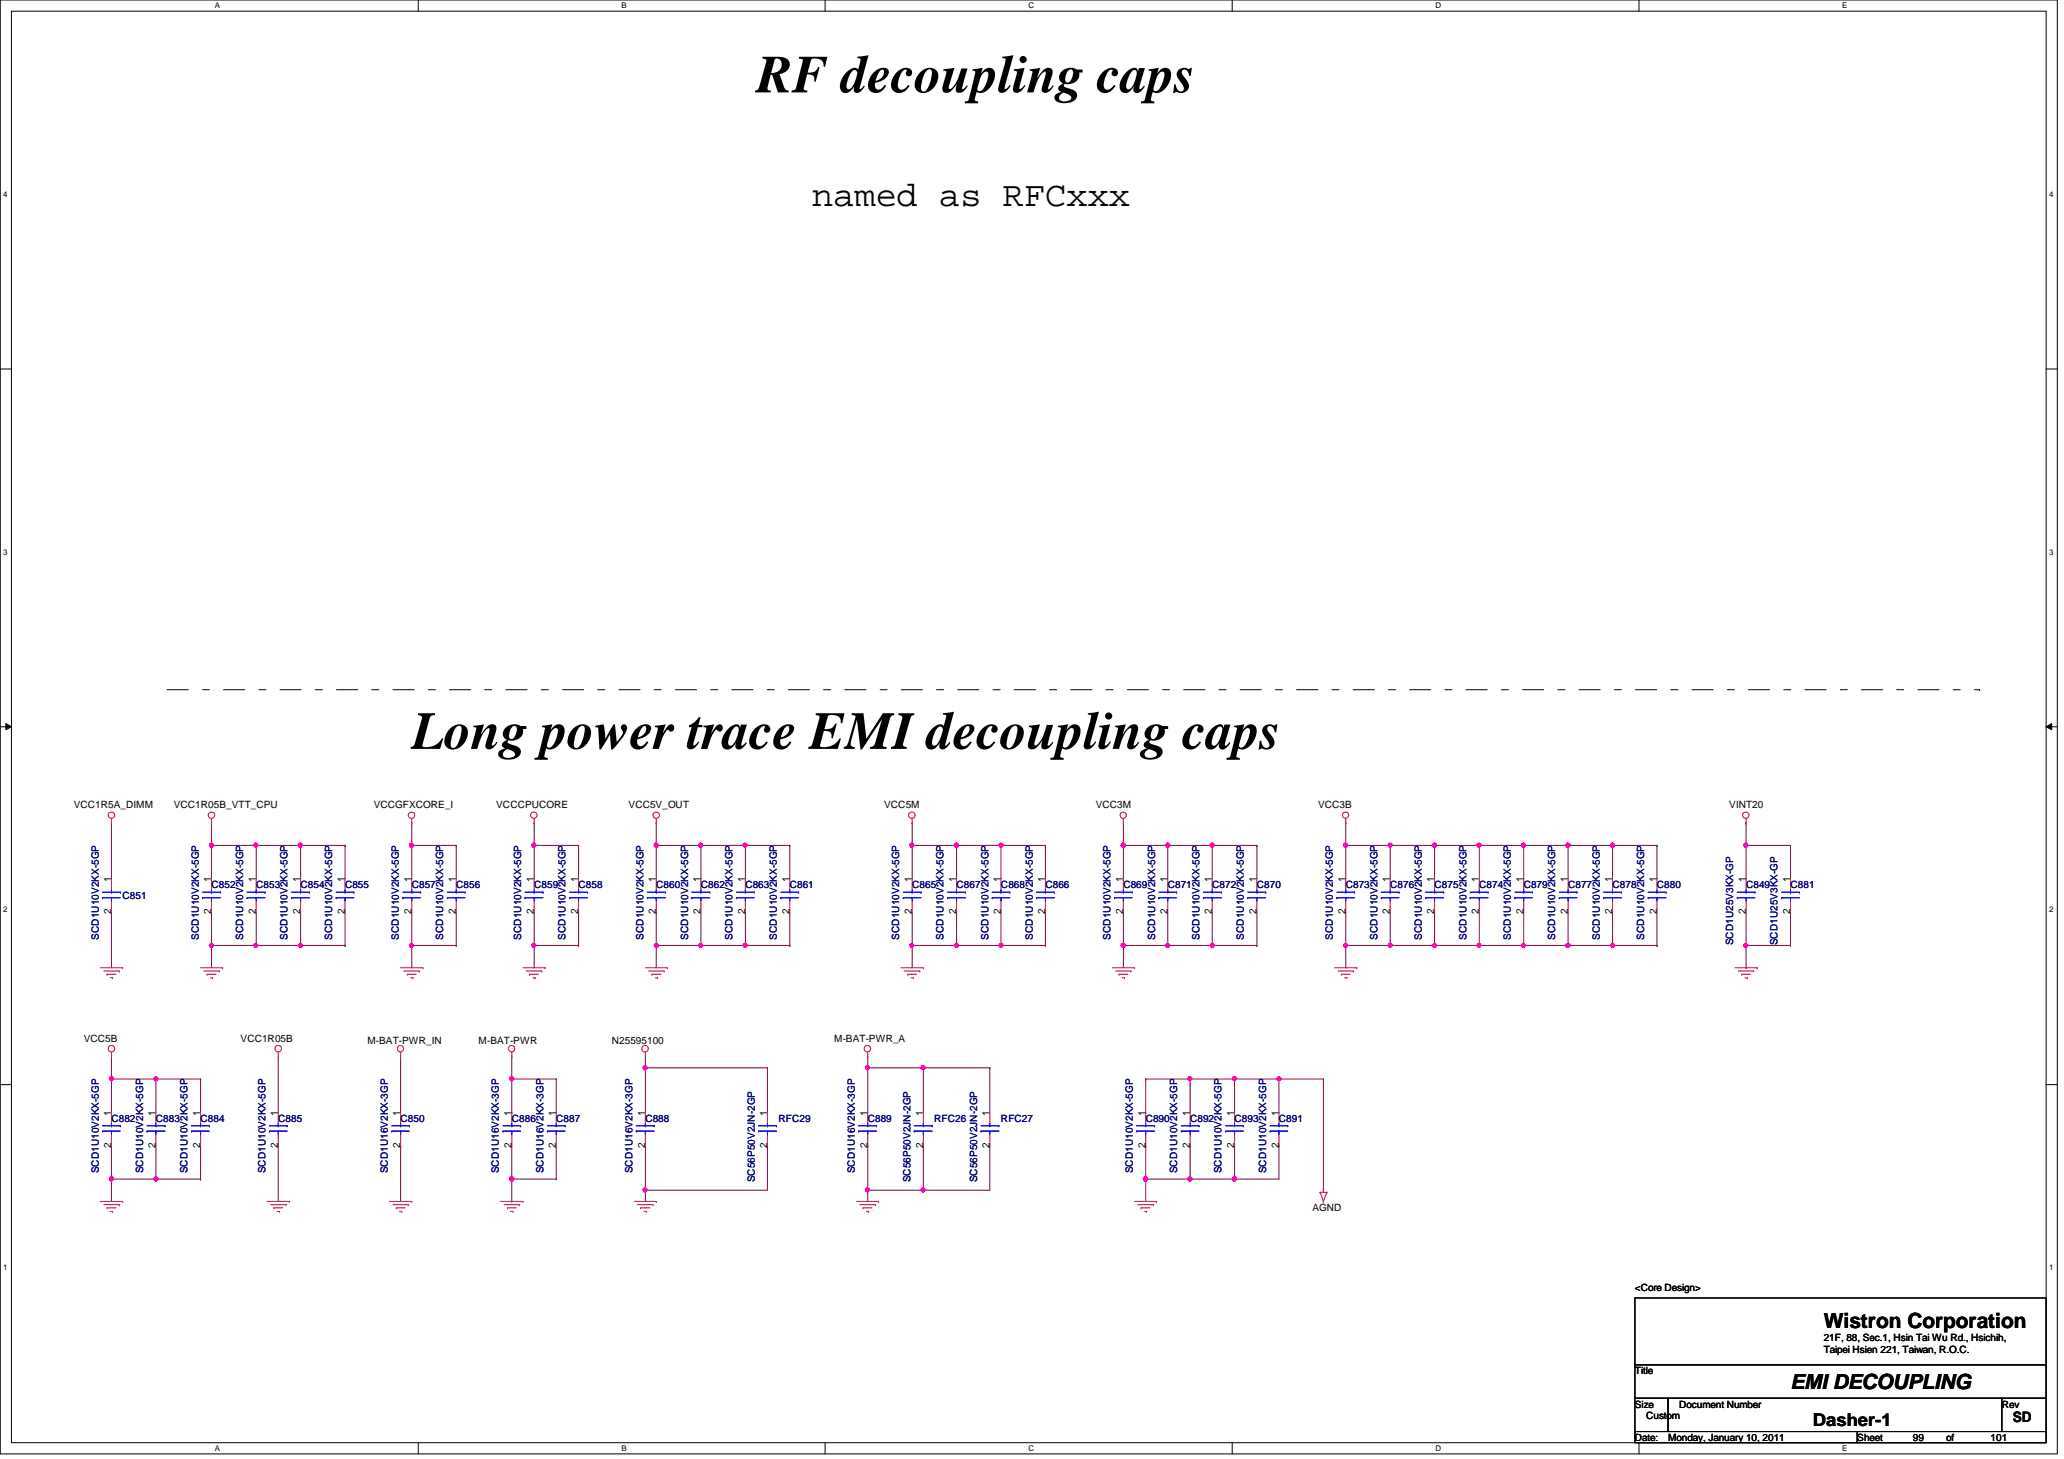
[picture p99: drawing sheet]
<svg xmlns="http://www.w3.org/2000/svg" width="297mm" height="210mm" viewBox="0 0 297 210" stroke-linecap="round" stroke-linejoin="round" font-family="sans-serif">
<defs><g id="words">
<g font-size="7.7">
<text x="108.9" y="13.3">RF decoupling caps</text>
<text x="59.3" y="107.7">Long power trace EMI decoupling caps</text>
</g>
<text font-size="5.1" x="116.9" y="29.7">named as RFCxxx</text>
<g font-size="3">
<text x="262.5" y="191.1">Wistron Corporation</text>
<text x="257.7" y="199.9">EMI DECOUPLING</text>
</g>
<text font-size="2.5" x="260.9" y="205.1">Dasher-1</text>
<text font-size="2.1" x="289.7" y="204.6">SD</text>
<g font-size="1.4">
<text x="10.6" y="116.2">VCC1R5A_DIMM</text>
<text x="25" y="116.2">VCC1R05B_VTT_CPU</text>
<text x="53.8" y="116.2">VCCGFXCORE_I</text>
<text x="71.4" y="116.2">VCCCPUCORE</text>
<text x="90.5" y="116.2">VCC5V_OUT</text>
<text x="127.3" y="116.2">VCC5M</text>
<text x="157.7" y="116.2">VCC3M</text>
<text x="189.7" y="116.2">VCC3B</text>
<text x="248.9" y="116.2">VINT20</text>
<text x="16" y="131.5" transform="rotate(-90 16 131.5)">2</text>
<text x="16" y="126.9" transform="rotate(-90 16 126.9)">1</text>
<text x="30.4" y="131.5" transform="rotate(-90 30.4 131.5)">2</text>
<text x="30.4" y="126.9" transform="rotate(-90 30.4 126.9)">1</text>
<text x="36.8" y="131.5" transform="rotate(-90 36.8 131.5)">2</text>
<text x="36.8" y="126.9" transform="rotate(-90 36.8 126.9)">1</text>
<text x="43.2" y="131.5" transform="rotate(-90 43.2 131.5)">2</text>
<text x="43.2" y="126.9" transform="rotate(-90 43.2 126.9)">1</text>
<text x="49.6" y="131.5" transform="rotate(-90 49.6 131.5)">2</text>
<text x="49.6" y="126.9" transform="rotate(-90 49.6 126.9)">1</text>
<text x="59.2" y="131.5" transform="rotate(-90 59.2 131.5)">2</text>
<text x="59.2" y="126.9" transform="rotate(-90 59.2 126.9)">1</text>
<text x="65.6" y="131.5" transform="rotate(-90 65.6 131.5)">2</text>
<text x="65.6" y="126.9" transform="rotate(-90 65.6 126.9)">1</text>
<text x="76.8" y="131.5" transform="rotate(-90 76.8 131.5)">2</text>
<text x="76.8" y="126.9" transform="rotate(-90 76.8 126.9)">1</text>
<text x="83.2" y="131.5" transform="rotate(-90 83.2 131.5)">2</text>
<text x="83.2" y="126.9" transform="rotate(-90 83.2 126.9)">1</text>
<text x="94.4" y="131.5" transform="rotate(-90 94.4 131.5)">2</text>
<text x="94.4" y="126.9" transform="rotate(-90 94.4 126.9)">1</text>
<text x="100.8" y="131.5" transform="rotate(-90 100.8 131.5)">2</text>
<text x="100.8" y="126.9" transform="rotate(-90 100.8 126.9)">1</text>
<text x="107.2" y="131.5" transform="rotate(-90 107.2 131.5)">2</text>
<text x="107.2" y="126.9" transform="rotate(-90 107.2 126.9)">1</text>
<text x="113.6" y="131.5" transform="rotate(-90 113.6 131.5)">2</text>
<text x="113.6" y="126.9" transform="rotate(-90 113.6 126.9)">1</text>
<text x="131.2" y="131.5" transform="rotate(-90 131.2 131.5)">2</text>
<text x="131.2" y="126.9" transform="rotate(-90 131.2 126.9)">1</text>
<text x="137.6" y="131.5" transform="rotate(-90 137.6 131.5)">2</text>
<text x="137.6" y="126.9" transform="rotate(-90 137.6 126.9)">1</text>
<text x="144" y="131.5" transform="rotate(-90 144 131.5)">2</text>
<text x="144" y="126.9" transform="rotate(-90 144 126.9)">1</text>
<text x="150.4" y="131.5" transform="rotate(-90 150.4 131.5)">2</text>
<text x="150.4" y="126.9" transform="rotate(-90 150.4 126.9)">1</text>
<text x="161.6" y="131.5" transform="rotate(-90 161.6 131.5)">2</text>
<text x="161.6" y="126.9" transform="rotate(-90 161.6 126.9)">1</text>
<text x="168" y="131.5" transform="rotate(-90 168 131.5)">2</text>
<text x="168" y="126.9" transform="rotate(-90 168 126.9)">1</text>
<text x="174.4" y="131.5" transform="rotate(-90 174.4 131.5)">2</text>
<text x="174.4" y="126.9" transform="rotate(-90 174.4 126.9)">1</text>
<text x="180.8" y="131.5" transform="rotate(-90 180.8 131.5)">2</text>
<text x="180.8" y="126.9" transform="rotate(-90 180.8 126.9)">1</text>
<text x="193.6" y="131.5" transform="rotate(-90 193.6 131.5)">2</text>
<text x="193.6" y="126.9" transform="rotate(-90 193.6 126.9)">1</text>
<text x="200" y="131.5" transform="rotate(-90 200 131.5)">2</text>
<text x="200" y="126.9" transform="rotate(-90 200 126.9)">1</text>
<text x="206.4" y="131.5" transform="rotate(-90 206.4 131.5)">2</text>
<text x="206.4" y="126.9" transform="rotate(-90 206.4 126.9)">1</text>
<text x="212.8" y="131.5" transform="rotate(-90 212.8 131.5)">2</text>
<text x="212.8" y="126.9" transform="rotate(-90 212.8 126.9)">1</text>
<text x="219.2" y="131.5" transform="rotate(-90 219.2 131.5)">2</text>
<text x="219.2" y="126.9" transform="rotate(-90 219.2 126.9)">1</text>
<text x="225.6" y="131.5" transform="rotate(-90 225.6 131.5)">2</text>
<text x="225.6" y="126.9" transform="rotate(-90 225.6 126.9)">1</text>
<text x="232" y="131.5" transform="rotate(-90 232 131.5)">2</text>
<text x="232" y="126.9" transform="rotate(-90 232 126.9)">1</text>
<text x="238.4" y="131.5" transform="rotate(-90 238.4 131.5)">2</text>
<text x="238.4" y="126.9" transform="rotate(-90 238.4 126.9)">1</text>
<text x="251.2" y="131.5" transform="rotate(-90 251.2 131.5)">2</text>
<text x="251.2" y="126.9" transform="rotate(-90 251.2 126.9)">1</text>
<text x="257.6" y="131.5" transform="rotate(-90 257.6 131.5)">2</text>
<text x="257.6" y="126.9" transform="rotate(-90 257.6 126.9)">1</text>
<text x="12.1" y="149.9">VCC5B</text>
<text x="34.6" y="149.9">VCC1R05B</text>
<text x="120.1" y="149.9">M-BAT-PWR_A</text>
<text x="52.9" y="150.2">M-BAT-PWR_IN</text>
<text x="68.9" y="150.2">M-BAT-PWR</text>
<text x="88.1" y="150.2">N25595100</text>
<text x="16" y="160.5" transform="rotate(-90 16 160.5)">1</text>
<text x="22.4" y="160.5" transform="rotate(-90 22.4 160.5)">1</text>
<text x="28.8" y="160.5" transform="rotate(-90 28.8 160.5)">1</text>
<text x="40" y="160.5" transform="rotate(-90 40 160.5)">1</text>
<text x="57.6" y="160.5" transform="rotate(-90 57.6 160.5)">1</text>
<text x="73.6" y="160.5" transform="rotate(-90 73.6 160.5)">1</text>
<text x="80" y="160.5" transform="rotate(-90 80 160.5)">1</text>
<text x="92.8" y="160.5" transform="rotate(-90 92.8 160.5)">1</text>
<text x="110.4" y="160.5" transform="rotate(-90 110.4 160.5)">1</text>
<text x="124.8" y="160.5" transform="rotate(-90 124.8 160.5)">1</text>
<text x="132.8" y="160.5" transform="rotate(-90 132.8 160.5)">1</text>
<text x="142.4" y="160.5" transform="rotate(-90 142.4 160.5)">1</text>
<text x="164.8" y="160.5" transform="rotate(-90 164.8 160.5)">1</text>
<text x="171.2" y="160.5" transform="rotate(-90 171.2 160.5)">1</text>
<text x="177.6" y="160.5" transform="rotate(-90 177.6 160.5)">1</text>
<text x="184" y="160.5" transform="rotate(-90 184 160.5)">1</text>
<text x="16" y="165.1" transform="rotate(-90 16 165.1)">2</text>
<text x="22.4" y="165.1" transform="rotate(-90 22.4 165.1)">2</text>
<text x="28.8" y="165.1" transform="rotate(-90 28.8 165.1)">2</text>
<text x="40" y="165.1" transform="rotate(-90 40 165.1)">2</text>
<text x="57.6" y="165.1" transform="rotate(-90 57.6 165.1)">2</text>
<text x="73.6" y="165.1" transform="rotate(-90 73.6 165.1)">2</text>
<text x="80" y="165.1" transform="rotate(-90 80 165.1)">2</text>
<text x="92.8" y="165.1" transform="rotate(-90 92.8 165.1)">2</text>
<text x="110.4" y="165.1" transform="rotate(-90 110.4 165.1)">2</text>
<text x="124.8" y="165.1" transform="rotate(-90 124.8 165.1)">2</text>
<text x="132.8" y="165.1" transform="rotate(-90 132.8 165.1)">2</text>
<text x="142.4" y="165.1" transform="rotate(-90 142.4 165.1)">2</text>
<text x="164.8" y="165.1" transform="rotate(-90 164.8 165.1)">2</text>
<text x="171.2" y="165.1" transform="rotate(-90 171.2 165.1)">2</text>
<text x="177.6" y="165.1" transform="rotate(-90 177.6 165.1)">2</text>
<text x="184" y="165.1" transform="rotate(-90 184 165.1)">2</text>
<text x="188.9" y="174.2">AGND</text>
<text x="235.3" y="185.7">&lt;Core Design&gt;</text>
<text x="235.3" y="197.7">Title</text>
<text x="262.5" y="194.6">Taipei Hsien 221, Taiwan, R.O.C.</text>
<text x="262.5" y="192.9">21F, 88, Sec.1, Hsin Tai Wu Rd., Hsichih,</text>
<text x="235.3" y="202.5">Size</text>
<text x="241.7" y="202.5">Document Number</text>
<text x="288.1" y="202.5">Rev</text>
<text x="235.3" y="207.3">Date:</text>
<text x="236.9" y="204.1">Custom</text>
<text x="240.1" y="207.3">Monday, January 10, 2011</text>
<text x="267.3" y="207.3">Sheet</text>
<text x="275.3" y="207.3">99</text>
<text x="280.1" y="207.3">of</text>
<text x="286.5" y="207.3">101</text>
</g>
<g font-size="1.4" fill="#000080">
<text x="17.6" y="129.4">C851</text>
<text x="30.4" y="127.8">C852</text>
<text x="36.9" y="127.8">C853</text>
<text x="43.3" y="127.8">C854</text>
<text x="49.7" y="127.8">C855</text>
<text x="59.3" y="127.8">C857</text>
<text x="65.7" y="127.8">C856</text>
<text x="76.9" y="127.8">C859</text>
<text x="83.3" y="127.8">C858</text>
<text x="94.4" y="127.8">C860</text>
<text x="100.9" y="127.8">C862</text>
<text x="107.3" y="127.8">C863</text>
<text x="113.7" y="127.8">C861</text>
<text x="131.3" y="127.8">C865</text>
<text x="137.7" y="127.8">C867</text>
<text x="144.1" y="127.8">C868</text>
<text x="150.4" y="127.8">C866</text>
<text x="161.7" y="127.8">C869</text>
<text x="168.1" y="127.8">C871</text>
<text x="174.5" y="127.8">C872</text>
<text x="180.9" y="127.8">C870</text>
<text x="193.7" y="127.8">C873</text>
<text x="200.1" y="127.8">C876</text>
<text x="206.5" y="127.8">C875</text>
<text x="212.9" y="127.8">C874</text>
<text x="219.3" y="127.8">C879</text>
<text x="225.7" y="127.8">C877</text>
<text x="232.1" y="127.8">C878</text>
<text x="238.5" y="127.8">C880</text>
<text x="251.3" y="127.8">C849</text>
<text x="257.7" y="127.8">C881</text>
<text x="14.2" y="135.2" transform="rotate(-90 14.2 135.2)">SCD1U10V2KX-5GP</text>
<text x="28.6" y="135.2" transform="rotate(-90 28.6 135.2)">SCD1U10V2KX-5GP</text>
<text x="35" y="135.2" transform="rotate(-90 35 135.2)">SCD1U10V2KX-5GP</text>
<text x="41.4" y="135.2" transform="rotate(-90 41.4 135.2)">SCD1U10V2KX-5GP</text>
<text x="47.8" y="135.2" transform="rotate(-90 47.8 135.2)">SCD1U10V2KX-5GP</text>
<text x="57.4" y="135.2" transform="rotate(-90 57.4 135.2)">SCD1U10V2KX-5GP</text>
<text x="63.8" y="135.2" transform="rotate(-90 63.8 135.2)">SCD1U10V2KX-5GP</text>
<text x="75" y="135.2" transform="rotate(-90 75 135.2)">SCD1U10V2KX-5GP</text>
<text x="81.4" y="135.2" transform="rotate(-90 81.4 135.2)">SCD1U10V2KX-5GP</text>
<text x="92.6" y="135.2" transform="rotate(-90 92.6 135.2)">SCD1U10V2KX-5GP</text>
<text x="99" y="135.2" transform="rotate(-90 99 135.2)">SCD1U10V2KX-5GP</text>
<text x="105.4" y="135.2" transform="rotate(-90 105.4 135.2)">SCD1U10V2KX-5GP</text>
<text x="111.8" y="135.2" transform="rotate(-90 111.8 135.2)">SCD1U10V2KX-5GP</text>
<text x="129.4" y="135.2" transform="rotate(-90 129.4 135.2)">SCD1U10V2KX-5GP</text>
<text x="135.8" y="135.2" transform="rotate(-90 135.8 135.2)">SCD1U10V2KX-5GP</text>
<text x="142.2" y="135.2" transform="rotate(-90 142.2 135.2)">SCD1U10V2KX-5GP</text>
<text x="148.6" y="135.2" transform="rotate(-90 148.6 135.2)">SCD1U10V2KX-5GP</text>
<text x="159.8" y="135.2" transform="rotate(-90 159.8 135.2)">SCD1U10V2KX-5GP</text>
<text x="166.2" y="135.2" transform="rotate(-90 166.2 135.2)">SCD1U10V2KX-5GP</text>
<text x="172.6" y="135.2" transform="rotate(-90 172.6 135.2)">SCD1U10V2KX-5GP</text>
<text x="179" y="135.2" transform="rotate(-90 179 135.2)">SCD1U10V2KX-5GP</text>
<text x="191.8" y="135.2" transform="rotate(-90 191.8 135.2)">SCD1U10V2KX-5GP</text>
<text x="198.2" y="135.2" transform="rotate(-90 198.2 135.2)">SCD1U10V2KX-5GP</text>
<text x="204.6" y="135.2" transform="rotate(-90 204.6 135.2)">SCD1U10V2KX-5GP</text>
<text x="211" y="135.2" transform="rotate(-90 211 135.2)">SCD1U10V2KX-5GP</text>
<text x="217.4" y="135.2" transform="rotate(-90 217.4 135.2)">SCD1U10V2KX-5GP</text>
<text x="223.8" y="135.2" transform="rotate(-90 223.8 135.2)">SCD1U10V2KX-5GP</text>
<text x="230.2" y="135.2" transform="rotate(-90 230.2 135.2)">SCD1U10V2KX-5GP</text>
<text x="236.6" y="135.2" transform="rotate(-90 236.6 135.2)">SCD1U10V2KX-5GP</text>
<text x="249.4" y="136" transform="rotate(-90 249.4 136)">SCD1U25V3KX-GP</text>
<text x="255.8" y="136" transform="rotate(-90 255.8 136)">SCD1U25V3KX-GP</text>
<text x="16" y="161.4">C882</text>
<text x="22.4" y="161.4">C883</text>
<text x="28.9" y="161.4">C884</text>
<text x="40" y="161.4">C885</text>
<text x="57.7" y="161.4">C850</text>
<text x="73.7" y="161.4">C886</text>
<text x="80" y="161.4">C887</text>
<text x="92.9" y="161.4">C888</text>
<text x="112.1" y="161.4">RFC29</text>
<text x="124.9" y="161.4">C889</text>
<text x="134.4" y="161.4">RFC26</text>
<text x="144.1" y="161.4">RFC27</text>
<text x="164.9" y="161.4">C890</text>
<text x="171.3" y="161.4">C892</text>
<text x="177.7" y="161.4">C893</text>
<text x="184.1" y="161.4">C891</text>
<text x="14.2" y="168.8" transform="rotate(-90 14.2 168.8)">SCD1U10V2KX-5GP</text>
<text x="20.6" y="168.8" transform="rotate(-90 20.6 168.8)">SCD1U10V2KX-5GP</text>
<text x="27" y="168.8" transform="rotate(-90 27 168.8)">SCD1U10V2KX-5GP</text>
<text x="38.2" y="168.8" transform="rotate(-90 38.2 168.8)">SCD1U10V2KX-5GP</text>
<text x="55.8" y="168.8" transform="rotate(-90 55.8 168.8)">SCD1U16V2KX-3GP</text>
<text x="71.8" y="168.8" transform="rotate(-90 71.8 168.8)">SCD1U16V2KX-3GP</text>
<text x="78.2" y="168.8" transform="rotate(-90 78.2 168.8)">SCD1U16V2KX-3GP</text>
<text x="91" y="168.8" transform="rotate(-90 91 168.8)">SCD1U16V2KX-3GP</text>
<text x="108.6" y="170.1" transform="rotate(-90 108.6 170.1)">SC56P50V2JN-2GP</text>
<text x="123" y="168.8" transform="rotate(-90 123 168.8)">SCD1U16V2KX-3GP</text>
<text x="131" y="170.1" transform="rotate(-90 131 170.1)">SC56P50V2JN-2GP</text>
<text x="140.6" y="170.1" transform="rotate(-90 140.6 170.1)">SC56P50V2JN-2GP</text>
<text x="163" y="168.8" transform="rotate(-90 163 168.8)">SCD1U10V2KX-5GP</text>
<text x="169.4" y="168.8" transform="rotate(-90 169.4 168.8)">SCD1U10V2KX-5GP</text>
<text x="175.8" y="168.8" transform="rotate(-90 175.8 168.8)">SCD1U10V2KX-5GP</text>
<text x="182.2" y="168.8" transform="rotate(-90 182.2 168.8)">SCD1U10V2KX-5GP</text>
</g>
<g font-size="1.1">
<text x="30.9" y="1.1">A</text>
<text x="89.4" y="1.1">B</text>
<text x="148" y="1.1">C</text>
<text x="206.6" y="1.1">D</text>
<text x="265.1" y="1.1">E</text>
<text x=".5" y="28.3">4</text>
<text x="294.9" y="28.3">4</text>
<text x=".5" y="79.8">3</text>
<text x="294.9" y="79.8">3</text>
<text x=".5" y="131.3">2</text>
<text x="294.9" y="131.3">2</text>
<text x=".5" y="182.8">1</text>
<text x="294.9" y="182.8">1</text>
<text x="30.9" y="208.7">A</text>
<text x="89.4" y="208.7">B</text>
<text x="148" y="208.7">C</text>
<text x="206.6" y="208.7">D</text>
<text x="265.1" y="208.7">E</text>
</g>
</g></defs>
<path d="M0 0h296.1v209.2h-296.1zM1.6 1.6h292.9v206h-292.9z" fill="none" stroke="#000" stroke-width=".14"/>
<g fill="#fff">
<path d="M30.9 .2h.7v1.2h-.7z"/>
<path d="M30.9 207.7h.7v1.2h-.7z"/>
</g>
<path d="M60.2 0v1.6M60.2 207.6v1.6" fill="none" stroke="#000" stroke-width=".14"/>
<g fill="#fff">
<path d="M89.4 .2h.8v1.2h-.8z"/>
<path d="M89.4 207.7h.8v1.2h-.8z"/>
</g>
<path d="M118.7 0v1.6M118.7 207.6v1.6" fill="none" stroke="#000" stroke-width=".14"/>
<g fill="#fff">
<path d="M148 .2h.8v1.2h-.8z"/>
<path d="M148 207.7h.8v1.2h-.8z"/>
</g>
<path d="M177.3 0v1.6M177.3 207.6v1.6" fill="none" stroke="#000" stroke-width=".14"/>
<g fill="#fff">
<path d="M206.6 .2h.7v1.2h-.7z"/>
<path d="M206.6 207.7h.7v1.2h-.7z"/>
</g>
<path d="M235.9 0v1.6M235.9 207.6v1.6" fill="none" stroke="#000" stroke-width=".14"/>
<g fill="#fff">
<path d="M265.1 .2h.7v1.2h-.7z"/>
<path d="M265.1 207.7h.7v1.2h-.7z"/>
<path d="M.5 27.3h.6v1.2h-.6z"/>
<path d="M294.9 27.3h.6v1.2h-.6z"/>
<path d="M.5 78.8h.6v1.2h-.6z"/>
<path d="M294.9 78.8h.6v1.2h-.6z"/>
</g>
<path d="M0 53.1h1.6M294.5 53.1h1.6" fill="none" stroke="#000" stroke-width=".14"/>
<g fill="#fff">
<path d="M.5 130.3h.6v1.2h-.6z"/>
<path d="M294.9 130.3h.6v1.2h-.6z"/>
</g>
<path d="M0 104.6h1.6M.8 104.1l.8 .5-.8 .4zM294.5 104.6h1.6M294.5 104.6l.8-.5v.9z" fill="none" stroke="#000" stroke-width=".14"/>
<path d="M.8 104.1l.8 .5-.8 .4zM294.5 104.6l.8-.5v.9z" fill="#000"/>
<g fill="#fff">
<path d="M.5 181.8h.6v1.2h-.6z"/>
<path d="M294.9 181.8h.6v1.2h-.6z"/>
</g>
<path d="M0 156h1.6M294.5 156h1.6" fill="none" stroke="#000" stroke-width=".14"/>
<path d="M16 118.4v8M16 126.4h.1M16 131.2h.1M16 131.2v8M30.4 121.6h.1M30.4 136h.1M30.4 121.6v4.8M30.4 136v3.2" fill="none" stroke="#800040" stroke-width=".14"/>
<circle cx="30.4" cy="136" r=".3" fill="#f0f"/>
<circle cx="30.4" cy="136" r=".3" fill="none" stroke="#f0f" stroke-width=".14"/>
<path d="M30.4 136h6.5M36.9 136h.1M36.9 131.2v4.8" fill="none" stroke="#800040" stroke-width=".14"/>
<circle cx="36.8" cy="136" r=".3" fill="#f0f"/>
<circle cx="36.8" cy="136" r=".3" fill="none" stroke="#f0f" stroke-width=".14"/>
<path d="M30.4 131.2h.1M30.4 131.2v4.8M30.4 121.6h6.5M36.9 121.6h.1M36.9 136h6.4M36.9 121.6v4.8M43.3 136h.1" fill="none" stroke="#800040" stroke-width=".14"/>
<circle cx="30.4" cy="121.6" r=".31" fill="#f0f"/>
<circle cx="30.4" cy="121.6" r=".31" fill="none" stroke="#f0f" stroke-width=".14"/>
<circle cx="36.8" cy="121.6" r=".31" fill="#f0f"/>
<circle cx="36.8" cy="121.6" r=".31" fill="none" stroke="#f0f" stroke-width=".14"/>
<path d="M30.4 118.4h.1M30.4 118.4v3.2M36.9 121.6h6.4M43.3 121.6h.1" fill="none" stroke="#800040" stroke-width=".14"/>
<circle cx="43.2" cy="121.6" r=".31" fill="#f0f"/>
<circle cx="43.2" cy="121.6" r=".31" fill="none" stroke="#f0f" stroke-width=".14"/>
<path d="M43.3 121.6h.1M43.3 136h.1M43.3 121.6v4.8M43.3 131.2v4.8" fill="none" stroke="#800040" stroke-width=".14"/>
<circle cx="43.2" cy="136" r=".3" fill="#f0f"/>
<circle cx="43.2" cy="136" r=".3" fill="none" stroke="#f0f" stroke-width=".14"/>
<g fill="none" stroke="#800040" stroke-width=".14">
<path d="M59.3 118.4h.1M59.3 118.4v8M43.3 121.6h6.4M43.3 136h6.4M49.7 121.6h.1M49.7 136h.1M49.7 121.6v4.8M49.7 131.2v4.8M59.3 121.6h.1M59.3 136h.1M59.3 121.6h6.4M59.3 136h6.4"/>
<path d="M59.3 131.2v4.8M65.7 121.6h.1M65.7 136h.1M65.7 121.6v4.8M65.7 131.2v4.8"/>
</g>
<circle cx="59.2" cy="121.6" r=".31" fill="#f0f"/>
<circle cx="59.2" cy="121.6" r=".31" fill="none" stroke="#f0f" stroke-width=".14"/>
<path d="M59.3 136h.1M59.3 136v3.2" fill="none" stroke="#800040" stroke-width=".14"/>
<circle cx="59.2" cy="136" r=".3" fill="#f0f"/>
<circle cx="59.2" cy="136" r=".3" fill="none" stroke="#f0f" stroke-width=".14"/>
<path d="M76.9 118.4h.1M76.9 118.4v8M76.9 121.6h.1M76.9 136h.1M76.9 131.2v4.8M76.9 121.6h6.4M76.9 136h6.4M83.3 121.6h.1M83.3 136h.1M83.3 121.6v4.8M83.3 131.2v4.8" fill="none" stroke="#800040" stroke-width=".14"/>
<circle cx="76.8" cy="121.6" r=".31" fill="#f0f"/>
<circle cx="76.8" cy="121.6" r=".31" fill="none" stroke="#f0f" stroke-width=".14"/>
<path d="M76.9 136h.1M76.9 136v3.2" fill="none" stroke="#800040" stroke-width=".14"/>
<circle cx="76.8" cy="136" r=".3" fill="#f0f"/>
<circle cx="76.8" cy="136" r=".3" fill="none" stroke="#f0f" stroke-width=".14"/>
<path d="M94.4 136h6.5M100.9 136h.1M113.7 121.6h.1M113.7 136h.1M113.7 121.6v4.8M113.7 131.2v4.8" fill="none" stroke="#800040" stroke-width=".14"/>
<circle cx="100.8" cy="136" r=".3" fill="#f0f"/>
<circle cx="100.8" cy="136" r=".3" fill="none" stroke="#f0f" stroke-width=".14"/>
<path d="M94.4 131.2h.1M94.4 136h.1M94.4 131.2v8M100.9 121.6h.1M100.9 136h6.4M100.9 121.6v4.8M107.3 136h.1" fill="none" stroke="#800040" stroke-width=".14"/>
<circle cx="94.4" cy="136" r=".3" fill="#f0f"/>
<circle cx="94.4" cy="136" r=".3" fill="none" stroke="#f0f" stroke-width=".14"/>
<path d="M94.4 121.6h.1M94.4 121.6v4.8M94.4 121.6h6.5M100.9 121.6h.1" fill="none" stroke="#800040" stroke-width=".14"/>
<circle cx="94.4" cy="121.6" r=".31" fill="#f0f"/>
<circle cx="94.4" cy="121.6" r=".31" fill="none" stroke="#f0f" stroke-width=".14"/>
<circle cx="100.8" cy="121.6" r=".31" fill="#f0f"/>
<circle cx="100.8" cy="121.6" r=".31" fill="none" stroke="#f0f" stroke-width=".14"/>
<path d="M94.4 118.4h.1M94.4 118.4v3.2M100.9 121.6h6.4M107.3 121.6h.1" fill="none" stroke="#800040" stroke-width=".14"/>
<circle cx="107.2" cy="121.6" r=".31" fill="#f0f"/>
<circle cx="107.2" cy="121.6" r=".31" fill="none" stroke="#f0f" stroke-width=".14"/>
<path d="M100.9 136h.1M100.9 131.2v4.8M107.3 121.6h.1M107.3 136h.1M107.3 121.6v4.8M107.3 131.2v4.8" fill="none" stroke="#800040" stroke-width=".14"/>
<circle cx="107.2" cy="136" r=".3" fill="#f0f"/>
<circle cx="107.2" cy="136" r=".3" fill="none" stroke="#f0f" stroke-width=".14"/>
<path d="M107.3 121.6h6.4M107.3 136h6.4M113.7 121.6h.1M113.7 136h.1M131.3 136h6.4M137.7 136h.1M150.4 121.6h.1M150.4 136h.1M150.4 121.6v4.8M150.4 131.2v4.8" fill="none" stroke="#800040" stroke-width=".14"/>
<circle cx="137.7" cy="136" r=".31" fill="#f0f"/>
<circle cx="137.7" cy="136" r=".31" fill="none" stroke="#f0f" stroke-width=".14"/>
<path d="M131.3 131.2h.1M131.3 136h.1M131.3 131.2v8M137.7 121.6h.1M137.7 136h6.4M137.7 121.6v4.8M144.1 136h.1" fill="none" stroke="#800040" stroke-width=".14"/>
<circle cx="131.2" cy="136" r=".3" fill="#f0f"/>
<circle cx="131.2" cy="136" r=".3" fill="none" stroke="#f0f" stroke-width=".14"/>
<path d="M131.3 121.6h.1M131.3 121.6v4.8M131.3 121.6h6.4M137.7 121.6h.1" fill="none" stroke="#800040" stroke-width=".14"/>
<circle cx="131.2" cy="121.6" r=".31" fill="#f0f"/>
<circle cx="131.2" cy="121.6" r=".31" fill="none" stroke="#f0f" stroke-width=".14"/>
<circle cx="137.6" cy="121.6" r=".32" fill="#f0f"/>
<circle cx="137.6" cy="121.6" r=".32" fill="none" stroke="#f0f" stroke-width=".14"/>
<path d="M131.3 118.4h.1M131.3 118.4v3.2M137.7 121.6h6.4M144.1 121.6h.1" fill="none" stroke="#800040" stroke-width=".14"/>
<circle cx="144" cy="121.6" r=".31" fill="#f0f"/>
<circle cx="144" cy="121.6" r=".31" fill="none" stroke="#f0f" stroke-width=".14"/>
<path d="M137.7 136h.1M137.7 131.2v4.8M144.1 121.6h.1M144.1 136h.1M144.1 121.6v4.8M144.1 131.2v4.8" fill="none" stroke="#800040" stroke-width=".14"/>
<circle cx="144.1" cy="136" r=".3" fill="#f0f"/>
<circle cx="144.1" cy="136" r=".3" fill="none" stroke="#f0f" stroke-width=".14"/>
<path d="M144.1 121.6h6.3M144.1 136h6.3M150.4 121.6h.1M150.4 136h.1M161.7 136h6.4M168.1 136h.1M180.9 121.6h.1M180.9 136h.1M180.9 121.6v4.8M180.9 131.2v4.8" fill="none" stroke="#800040" stroke-width=".14"/>
<circle cx="168.1" cy="136" r=".3" fill="#f0f"/>
<circle cx="168.1" cy="136" r=".3" fill="none" stroke="#f0f" stroke-width=".14"/>
<path d="M161.7 131.2h.1M161.7 136h.1M161.7 131.2v8M168.1 121.6h.1M168.1 136h6.4M168.1 121.6v4.8M174.5 136h.1" fill="none" stroke="#800040" stroke-width=".14"/>
<circle cx="161.7" cy="136" r=".31" fill="#f0f"/>
<circle cx="161.7" cy="136" r=".31" fill="none" stroke="#f0f" stroke-width=".14"/>
<path d="M161.7 121.6h.1M161.7 121.6v4.8M161.7 121.6h6.4M168.1 121.6h.1" fill="none" stroke="#800040" stroke-width=".14"/>
<circle cx="161.6" cy="121.6" r=".32" fill="#f0f"/>
<circle cx="161.6" cy="121.6" r=".32" fill="none" stroke="#f0f" stroke-width=".14"/>
<circle cx="168" cy="121.6" r=".31" fill="#f0f"/>
<circle cx="168" cy="121.6" r=".31" fill="none" stroke="#f0f" stroke-width=".14"/>
<path d="M161.7 118.4h.1M161.7 118.4v3.2M168.1 121.6h6.4M174.5 121.6h.1" fill="none" stroke="#800040" stroke-width=".14"/>
<circle cx="174.4" cy="121.6" r=".31" fill="#f0f"/>
<circle cx="174.4" cy="121.6" r=".31" fill="none" stroke="#f0f" stroke-width=".14"/>
<path d="M168.1 136h.1M168.1 131.2v4.8M174.5 121.6h.1M174.5 136h.1M174.5 121.6v4.8M174.5 131.2v4.8" fill="none" stroke="#800040" stroke-width=".14"/>
<circle cx="174.5" cy="136" r=".3" fill="#f0f"/>
<circle cx="174.5" cy="136" r=".3" fill="none" stroke="#f0f" stroke-width=".14"/>
<path d="M174.5 121.6h6.4M174.5 136h6.4M180.9 121.6h.1M180.9 136h.1M212.9 121.6h.1M212.9 136h.1M212.9 121.6v4.8M212.9 131.2v4.8" fill="none" stroke="#800040" stroke-width=".14"/>
<circle cx="212.8" cy="136" r=".3" fill="#f0f"/>
<circle cx="212.8" cy="136" r=".3" fill="none" stroke="#f0f" stroke-width=".14"/>
<path d="M193.7 136h6.4M200.1 136h.1" fill="none" stroke="#800040" stroke-width=".14"/>
<circle cx="200.1" cy="136" r=".3" fill="#f0f"/>
<circle cx="200.1" cy="136" r=".3" fill="none" stroke="#f0f" stroke-width=".14"/>
<path d="M193.7 131.2h.1M193.7 136h.1M193.7 131.2v8M200.1 121.6h.1M200.1 136h6.4M200.1 121.6v4.8M206.5 136h.1" fill="none" stroke="#800040" stroke-width=".14"/>
<circle cx="193.7" cy="136" r=".31" fill="#f0f"/>
<circle cx="193.7" cy="136" r=".31" fill="none" stroke="#f0f" stroke-width=".14"/>
<path d="M193.7 121.6h.1M193.7 121.6v4.8M193.7 121.6h6.4M200.1 121.6h.1" fill="none" stroke="#800040" stroke-width=".14"/>
<circle cx="193.6" cy="121.6" r=".32" fill="#f0f"/>
<circle cx="193.6" cy="121.6" r=".32" fill="none" stroke="#f0f" stroke-width=".14"/>
<circle cx="200.1" cy="121.6" r=".31" fill="#f0f"/>
<circle cx="200.1" cy="121.6" r=".31" fill="none" stroke="#f0f" stroke-width=".14"/>
<path d="M193.7 118.4h.1M193.7 118.4v3.2M200.1 121.6h6.4M206.5 121.6h.1" fill="none" stroke="#800040" stroke-width=".14"/>
<circle cx="206.4" cy="121.6" r=".31" fill="#f0f"/>
<circle cx="206.4" cy="121.6" r=".31" fill="none" stroke="#f0f" stroke-width=".14"/>
<path d="M200.1 136h.1M200.1 131.2v4.8M206.5 121.6h.1M206.5 136h.1M206.5 121.6v4.8M206.5 131.2v4.8" fill="none" stroke="#800040" stroke-width=".14"/>
<circle cx="206.5" cy="136" r=".3" fill="#f0f"/>
<circle cx="206.5" cy="136" r=".3" fill="none" stroke="#f0f" stroke-width=".14"/>
<path d="M206.5 121.6h6.4M206.5 136h6.4M212.9 121.6h.1M212.9 136h.1M232.1 121.6h.1M232.1 136h.1M232.1 121.6v4.8M232.1 131.2v4.8" fill="none" stroke="#800040" stroke-width=".14"/>
<circle cx="232.1" cy="136" r=".3" fill="#f0f"/>
<circle cx="232.1" cy="136" r=".3" fill="none" stroke="#f0f" stroke-width=".14"/>
<path d="M212.9 136h6.4M219.3 136h.1" fill="none" stroke="#800040" stroke-width=".14"/>
<circle cx="219.2" cy="136" r=".3" fill="#f0f"/>
<circle cx="219.2" cy="136" r=".3" fill="none" stroke="#f0f" stroke-width=".14"/>
<path d="M212.9 121.6h6.4M219.3 121.6h.1M219.3 136h6.4M219.3 121.6v4.8M225.7 136h.1" fill="none" stroke="#800040" stroke-width=".14"/>
<circle cx="212.8" cy="121.6" r=".31" fill="#f0f"/>
<circle cx="212.8" cy="121.6" r=".31" fill="none" stroke="#f0f" stroke-width=".14"/>
<circle cx="219.2" cy="121.6" r=".31" fill="#f0f"/>
<circle cx="219.2" cy="121.6" r=".31" fill="none" stroke="#f0f" stroke-width=".14"/>
<path d="M219.3 121.6h6.4M225.7 121.6h.1" fill="none" stroke="#800040" stroke-width=".14"/>
<circle cx="225.7" cy="121.6" r=".32" fill="#f0f"/>
<circle cx="225.7" cy="121.6" r=".32" fill="none" stroke="#f0f" stroke-width=".14"/>
<path d="M219.3 136h.1M219.3 131.2v4.8M225.7 121.6h.1M225.7 136h.1M225.7 121.6v4.8M225.7 131.2v4.8" fill="none" stroke="#800040" stroke-width=".14"/>
<circle cx="225.7" cy="136" r=".31" fill="#f0f"/>
<circle cx="225.7" cy="136" r=".31" fill="none" stroke="#f0f" stroke-width=".14"/>
<path d="M225.7 121.6h12.8M225.7 136h6.4M232.1 121.6h.1M232.1 136h.1M238.5 121.6h.1M238.5 136h.1M238.5 121.6v4.8M238.5 131.2v4.8" fill="none" stroke="#800040" stroke-width=".14"/>
<circle cx="232.1" cy="121.6" r=".31" fill="#f0f"/>
<circle cx="232.1" cy="121.6" r=".31" fill="none" stroke="#f0f" stroke-width=".14"/>
<path d="M232.1 136h6.4M238.5 136h.1M251.3 121.6h.1M251.3 136h.1M251.3 121.6v4.8M251.3 131.2v4.8" fill="none" stroke="#800040" stroke-width=".14"/>
<circle cx="251.2" cy="136" r=".3" fill="#f0f"/>
<circle cx="251.2" cy="136" r=".3" fill="none" stroke="#f0f" stroke-width=".14"/>
<path d="M251.3 118.4h.1M251.3 118.4v3.2M251.3 136h6.4M251.3 121.6h6.4M251.3 136h.1M251.3 139.2h.1M251.3 121.6h.1M251.3 136v3.2M257.7 121.6h.1M257.7 136h.1M257.7 121.6v4.8M257.7 131.2v4.8" fill="none" stroke="#800040" stroke-width=".14"/>
<circle cx="251.2" cy="121.6" r=".31" fill="#f0f"/>
<circle cx="251.2" cy="121.6" r=".31" fill="none" stroke="#f0f" stroke-width=".14"/>
<path d="M16 169.6h6.4M22.4 169.6h.1" fill="none" stroke="#800040" stroke-width=".14"/>
<circle cx="22.4" cy="169.6" r=".31" fill="#f0f"/>
<circle cx="22.4" cy="169.6" r=".31" fill="none" stroke="#f0f" stroke-width=".14"/>
<path d="M22.4 155.2h.1M22.4 155.2v4.8M16 164.8h.1M16 169.6h.1M16 164.8v8M22.4 169.6h6.5M28.9 169.6h.1" fill="none" stroke="#800040" stroke-width=".14"/>
<circle cx="16" cy="169.6" r=".31" fill="#f0f"/>
<circle cx="16" cy="169.6" r=".31" fill="none" stroke="#f0f" stroke-width=".14"/>
<path d="M16 155.2h.1M16 155.2v4.8M16 155.2h6.4M22.4 155.2h.1" fill="none" stroke="#800040" stroke-width=".14"/>
<circle cx="16" cy="155.2" r=".3" fill="#f0f"/>
<circle cx="16" cy="155.2" r=".3" fill="none" stroke="#f0f" stroke-width=".14"/>
<circle cx="22.4" cy="155.2" r=".3" fill="#f0f"/>
<circle cx="22.4" cy="155.2" r=".3" fill="none" stroke="#f0f" stroke-width=".14"/>
<g fill="none" stroke="#800040" stroke-width=".14">
<path d="M16 152h.1M16 152v3.2M22.4 155.2h6.5M28.9 155.2h.1M28.9 155.2v4.8M40 152v8M57.7 152v8M73.7 155.2h.1M73.7 155.2h6.3M73.7 152v3.2M80 155.2h.1M22.4 169.6h.1"/>
<path d="M22.4 164.8v4.8M28.9 169.6h.1M28.9 164.8v4.8M40 164.8h.1M40 160h.1M40 164.8v8M57.7 160h.1M57.7 164.8h.1M57.7 164.8v8"/>
</g>
<circle cx="73.6" cy="155.2" r=".31" fill="#f0f"/>
<circle cx="73.6" cy="155.2" r=".31" fill="none" stroke="#f0f" stroke-width=".14"/>
<path d="M73.7 155.2v4.8M80 155.2v4.8M73.7 169.6h6.3M73.7 160h.1M73.7 169.6h.1M73.7 164.8v4.8M80 160h.1M80 169.6h.1M80 164.8v4.8" fill="none" stroke="#800040" stroke-width=".14"/>
<circle cx="73.6" cy="169.6" r=".32" fill="#f0f"/>
<circle cx="73.6" cy="169.6" r=".32" fill="none" stroke="#f0f" stroke-width=".14"/>
<path d="M92.9 153.6h.1M92.9 152v1.6M73.7 172.8h.1M73.7 169.6v3.2M92.9 171.2h.1M92.9 171.2v1.6" fill="none" stroke="#800040" stroke-width=".14"/>
<circle cx="92.8" cy="153.6" r=".31" fill="#f0f"/>
<circle cx="92.8" cy="153.6" r=".31" fill="none" stroke="#f0f" stroke-width=".14"/>
<path d="M124.9 153.6h.1M124.9 153.6v6.4M124.9 171.2h.1M124.9 171.2v1.6" fill="none" stroke="#800040" stroke-width=".14"/>
<circle cx="124.8" cy="153.6" r=".31" fill="#f0f"/>
<circle cx="124.8" cy="153.6" r=".31" fill="none" stroke="#f0f" stroke-width=".14"/>
<path d="M184.1 155.2h.1M184.1 155.2v4.8" fill="none" stroke="#800040" stroke-width=".14"/>
<circle cx="184.1" cy="155.2" r=".3" fill="#f0f"/>
<circle cx="184.1" cy="155.2" r=".3" fill="none" stroke="#f0f" stroke-width=".14"/>
<path d="M171.3 155.2h.1M171.3 155.2v4.8M164.9 164.8h.1M164.9 169.6h.1M164.9 164.8v8M184.1 164.8h.1M184.1 164.8v4.8" fill="none" stroke="#800040" stroke-width=".14"/>
<circle cx="164.8" cy="169.6" r=".31" fill="#f0f"/>
<circle cx="164.8" cy="169.6" r=".31" fill="none" stroke="#f0f" stroke-width=".14"/>
<path d="M164.9 155.2h6.4M164.9 155.2h.1M164.9 155.2v4.8M177.7 155.2h.1M177.7 155.2v4.8M171.3 164.8h.1M171.3 164.8v4.8" fill="none" stroke="#800040" stroke-width=".14"/>
<circle cx="177.7" cy="155.2" r=".31" fill="#f0f"/>
<circle cx="177.7" cy="155.2" r=".31" fill="none" stroke="#f0f" stroke-width=".14"/>
<path d="M177.7 169.6h6.4M177.7 164.8h.1M177.7 169.6h.1M177.7 164.8v4.8" fill="none" stroke="#800040" stroke-width=".14"/>
<circle cx="177.6" cy="169.6" r=".32" fill="#f0f"/>
<circle cx="177.6" cy="169.6" r=".32" fill="none" stroke="#f0f" stroke-width=".14"/>
<path d="M184.1 155.2h6.4M184.1 155.2h.1M190.5 155.2h.1M190.5 155.2v16M171.3 169.6h6.4M171.3 169.6h.1" fill="none" stroke="#800040" stroke-width=".14"/>
<circle cx="171.2" cy="169.6" r=".31" fill="#f0f"/>
<circle cx="171.2" cy="169.6" r=".31" fill="none" stroke="#f0f" stroke-width=".14"/>
<path d="M171.3 155.2h6.4M171.3 155.2h.1" fill="none" stroke="#800040" stroke-width=".14"/>
<circle cx="171.2" cy="155.2" r=".3" fill="#f0f"/>
<circle cx="171.2" cy="155.2" r=".3" fill="none" stroke="#f0f" stroke-width=".14"/>
<path d="M164.9 169.6h6.4M164.9 169.6h.1" fill="none" stroke="#800040" stroke-width=".14"/>
<circle cx="164.8" cy="169.6" r=".31" fill="#f0f"/>
<circle cx="164.8" cy="169.6" r=".31" fill="none" stroke="#f0f" stroke-width=".14"/>
<path d="M124.9 153.6h8M124.9 153.6h.1M132.9 153.6h.1M132.9 153.6v6.4M177.7 155.2h6.4M177.7 155.2h.1" fill="none" stroke="#800040" stroke-width=".14"/>
<circle cx="132.8" cy="153.6" r=".31" fill="#f0f"/>
<circle cx="132.8" cy="153.6" r=".31" fill="none" stroke="#f0f" stroke-width=".14"/>
<path d="M132.9 153.6h9.5M132.9 153.6h.1M142.4 153.6h.1M142.4 153.6v6.4M124.9 171.2h8M124.9 171.2h.1" fill="none" stroke="#800040" stroke-width=".14"/>
<circle cx="132.8" cy="171.2" r=".3" fill="#f0f"/>
<circle cx="132.8" cy="171.2" r=".3" fill="none" stroke="#f0f" stroke-width=".14"/>
<circle cx="124.8" cy="171.2" r=".3" fill="#f0f"/>
<circle cx="124.8" cy="171.2" r=".3" fill="none" stroke="#f0f" stroke-width=".14"/>
<g fill="none" stroke="#800040" stroke-width=".14">
<path d="M92.9 153.6h17.5M92.9 153.6h.1M110.4 153.6h.1M110.4 153.6v6.4M124.9 152h.1M124.9 152v1.6M92.9 171.2h17.5M92.9 171.2h.1M124.9 164.8h.1M124.9 164.8v6.4M132.9 164.8h.1M132.9 171.2h.1"/>
<path d="M132.9 164.8v6.4M142.4 164.8h.1M142.4 164.8v6.4h-9.5"/>
</g>
<circle cx="92.8" cy="171.2" r=".3" fill="#f0f"/>
<circle cx="92.8" cy="171.2" r=".3" fill="none" stroke="#f0f" stroke-width=".14"/>
<path d="M92.9 153.6v6.4M92.9 160h.1M92.9 164.8h.1M92.9 164.8v6.4M110.4 164.8h.1M110.4 164.8v6.4" fill="none" stroke="#800040" stroke-width=".14"/>
<g fill="none" stroke="#f00" stroke-width=".14">
<path d="M16 118.4h.1M16 117.8v.6M30.4 118.4h.1M30.4 117.8v.6M59.3 118.4h.1M59.3 117.8v.6M76.9 118.4h.1M76.9 117.8v.6M94.4 118.4h.1M94.4 117.8v.6M131.3 118.4h.1M131.3 117.8v.6"/>
<path d="M161.7 118.4h.1M161.7 117.8v.6M193.7 118.4h.1M193.7 117.8v.6M251.3 118.4h.1M251.3 117.8v.6M14.4 139.2h3.2M14.9 139.7h2.3M16 126.4v1.6M16 129.6v1.6M17.2 139.7h.1M17.6 139.2h.1"/>
<path d="M28.9 139.2h3.1M29.3 139.7h2.3M30.4 126.4v1.6M30.4 129.6v1.6M31.6 139.7h.1M32 139.2h.1M36.9 126.4v1.6M36.9 129.6v1.6M43.3 126.4v1.6M43.3 129.6v1.6M49.7 126.4v1.6M49.7 129.6v1.6"/>
<path d="M57.7 139.2h3.2M58.1 139.7h2.3M59.3 126.4v1.6M59.3 129.6v1.6M60.4 139.7h.1M60.9 139.2h.1M65.7 126.4v1.6M65.7 129.6v1.6M75.3 139.2h3.1M75.7 139.7h2.3M76.9 126.4v1.6M76.9 129.6v1.6"/>
<path d="M78 139.7h.1M78.4 139.2h.1M83.3 126.4v1.6M83.3 129.6v1.6M92.9 139.2h3.2M93.3 139.7h2.3M94.4 126.4v1.6M94.4 129.6v1.6M95.6 139.7h.1M96.1 139.2h.1M100.9 126.4v1.6M100.9 129.6v1.6"/>
<path d="M107.3 126.4v1.6M107.3 129.6v1.6M113.7 126.4v1.6M113.7 129.6v1.6M129.7 139.2h3.2M130.1 139.7h2.3M131.3 126.4v1.6M131.3 129.6v1.6M132.4 139.7h.1M132.9 139.2h.1M137.7 126.4v1.6M137.7 129.6v1.6"/>
<path d="M144.1 126.4v1.6M144.1 129.6v1.6M150.4 126.4v1.6M150.4 129.6v1.6M160.1 139.2h3.2M160.6 139.7h2.2M161.7 126.4v1.6M161.7 129.6v1.6M162.8 139.7h.1M163.3 139.2h.1M168.1 126.4v1.6M168.1 129.6v1.6"/>
<path d="M174.5 126.4v1.6M174.5 129.6v1.6M180.9 126.4v1.6M180.9 129.6v1.6M192.1 139.2h3.2M192.6 139.7h2.2M193.7 126.4v1.6M193.7 129.6v1.6M194.8 139.7h.1M195.3 139.2h.1M200.1 126.4v1.6M200.1 129.6v1.6"/>
<path d="M206.5 126.4v1.6M206.5 129.6v1.6M212.9 126.4v1.6M212.9 129.6v1.6M219.3 126.4v1.6M219.3 129.6v1.6M225.7 126.4v1.6M225.7 129.6v1.6M232.1 126.4v1.6M232.1 129.6v1.6M238.5 126.4v1.6M238.5 129.6v1.6"/>
<path d="M249.7 139.2h3.2M250.1 139.7h2.3M251.3 126.4v1.6M251.3 129.6v1.6M252.4 139.7h.1M252.9 139.2h.1M257.7 126.4v1.6M257.7 129.6v1.6M15.4 140.2h1.3M15.4 140.2h.1M15.9 140.7h.3M16 152h.1"/>
<path d="M16 151.4v.6M16.2 140.7h.1M29.8 140.2h.1M29.8 140.2h1.3M30.3 140.7h.3M30.6 140.7h.1M40 152h.1M40 151.4v.6M57.7 152h.1M57.7 151.4v.6M58.6 140.2h.1M58.6 140.2h1.3"/>
<path d="M59.1 140.7h.3M59.4 140.7h.1M73.7 152h.1M73.7 151.4v.6M76.2 140.2h.1M76.2 140.2h1.3M76.7 140.7h.3M77 140.7h.1M92.9 152h.1M92.9 151.4v.6M93.8 140.2h.1M93.8 140.2h1.3"/>
<path d="M94.3 140.7h.3M94.6 140.7h.1M124.9 152h.1M124.9 151.4v.6M130.6 140.2h1.3M130.6 140.2h.1M131.1 140.7h.3M131.4 140.7h.1M161 140.2h.1M161 140.2h1.3M161.5 140.7h.3M161.8 140.7h.1"/>
<path d="M193 140.2h.1M193 140.2h1.3M193.5 140.7h.3M193.8 140.7h.1M250.7 140.2h1.2M250.7 140.2h.1M251.1 140.7h.4M251.5 140.7h.1M14.4 172.8h3.2M14.9 173.3h2.3M15.4 173.8h1.3M15.4 173.8h.1"/>
<path d="M15.9 174.3h.3M16 160v1.6M16 163.2v1.6M16.2 174.3h.1M17.2 173.3h.1M17.6 172.8h.1M22.4 160v1.6M22.4 163.2v1.6M28.9 160v1.6M28.9 163.2v1.6M38.4 172.8h3.3M38.9 173.3h2.3"/>
<path d="M39.4 173.8h1.3M39.4 173.8h.1M39.9 174.3h.3M40 160v1.6M40 163.2v1.6M40.2 174.3h.1M41.2 173.3h.1M41.7 172.8h.1M56 172.8h3.3M56.6 173.3h2.2M57 173.8h.1M57 173.8h1.3"/>
<path d="M57.5 174.3h.3M57.7 160v1.6M57.7 163.2v1.6M57.8 174.3h.1M58.8 173.3h.1M59.3 172.8h.1M72 172.8h3.3M72.6 173.3h2.2M73 173.8h1.3M73 173.8h.1M73.5 174.3h.3M73.7 160v1.6"/>
<path d="M73.7 163.2v1.6M73.8 174.3h.1M74.8 173.3h.1M75.3 172.8h.1M80 160v1.6M80 163.2v1.6M91.3 172.8h3.1M91.7 173.3h2.3M92.2 173.8h.1M92.2 173.8h1.3M92.7 174.3h.3M92.9 160v1.6"/>
<path d="M92.9 163.2v1.6M93 174.3h.1M94 173.3h.1M94.4 172.8h.1M110.4 160v1.6M110.4 163.2v1.6M123.3 172.8h3.1M123.7 173.3h2.3M124.2 173.8h.1M124.2 173.8h1.3M124.7 174.3h.3M124.9 160v1.6"/>
<path d="M124.9 163.2v1.6M125 174.3h.1M126 173.3h.1M126.4 172.8h.1M132.9 160v1.6M132.9 163.2v1.6M142.4 160v1.6M142.4 163.2v1.6M163.3 172.8h3.2M163.7 173.3h2.3M164.2 173.8h.1M164.2 173.8h1.3"/>
<path d="M164.7 174.3h.3M164.9 160v1.6M164.9 163.2v1.6M165 174.3h.1M166 173.3h.1M166.5 172.8h.1M171.3 160v1.6M171.3 163.2v1.6M177.7 160v1.6M177.7 163.2v1.6M184.1 160v1.6M184.1 163.2v1.6"/>
<path d="M190 171.5h.1M190 171.5h1M190 171.5l.5 1.3M190.5 171.2h.1M190.5 172.8h.1M190.5 171.2v.3M191 171.5h.1M191 171.5l-.5 1.3"/>
<circle cx="16" cy="117.3" r=".46"/>
<circle cx="30.4" cy="117.3" r=".46"/>
<circle cx="59.2" cy="117.3" r=".46"/>
<circle cx="76.8" cy="117.3" r=".46"/>
<circle cx="94.4" cy="117.3" r=".46"/>
<circle cx="131.2" cy="117.3" r=".46"/>
<circle cx="161.6" cy="117.3" r=".45"/>
<circle cx="193.6" cy="117.3" r=".45"/>
<circle cx="251.2" cy="117.3" r=".46"/>
<circle cx="16" cy="150.9" r=".47"/>
<circle cx="40" cy="150.9" r=".47"/>
<circle cx="57.6" cy="150.9" r=".46"/>
<circle cx="73.6" cy="150.9" r=".46"/>
<circle cx="92.8" cy="150.9" r=".47"/>
<circle cx="124.8" cy="150.9" r=".47"/>
</g>
<path d="M235.3 186.7h59.2v9.6h-59.2zM235.3 196.3h59.2v4.9h-59.2zM235.3 201.2h4.8v4.8h-4.8zM235.3 206h32v1.6h-32zM240.1 201.2h48v4.8h-48zM267.3 206h27.2v1.6h-27.2zM288.1 201.2h6.4v4.8h-6.4z" fill="none" stroke="#000" stroke-width=".14"/>
<path d="M24 99.2h260.9M284.9 99.2h.1" fill="none" stroke="#000" stroke-width=".14" stroke-dasharray="3 2 1 2"/>
<g fill="none" stroke="#00f" stroke-width=".14">
<path d="M14.8 129.2h2.5M14.8 129.2h.1M14.8 128.4h2.5M16 128.4h.1M16 129.2h.1M16 128v.4M16 129.2v.4M17.3 128.4h.1M29.2 129.2h2.5M29.2 129.2h.1M29.2 128.4h2.5M30.4 128.4h.1"/>
<path d="M30.4 129.2h.1M30.4 128v.4M30.4 129.2v.4M31.7 128.4h.1M35.6 129.2h2.5M35.6 129.2h.1M35.6 128.4h2.5M36.9 128.4h.1M36.9 129.2h.1M36.9 128v.4M36.9 129.2v.4M38.1 128.4h.1"/>
<path d="M42 129.2h.1M42 128.4h2.5M42 129.2h2.5M43.3 128.4h.1M43.3 129.2h.1M43.3 128v.4M43.3 129.2v.4M44.5 128.4h.1M48.4 129.2h2.5M48.4 129.2h.1M48.4 128.4h2.5M49.7 128.4h.1"/>
<path d="M49.7 129.2h.1M49.7 128v.4M49.7 129.2v.4M50.9 128.4h.1M58 129.2h.1M58 128.4h2.5M58 129.2h2.5M59.3 128.4h.1M59.3 129.2h.1M59.3 128v.4M59.3 129.2v.4M60.5 128.4h.1"/>
<path d="M64.4 129.2h2.5M64.4 129.2h.1M64.4 128.4h2.5M65.7 128.4h.1M65.7 129.2h.1M65.7 128v.4M65.7 129.2v.4M66.9 128.4h.1M75.6 129.2h.1M75.6 128.4h2.5M75.6 129.2h2.5M76.9 128.4h.1"/>
<path d="M76.9 129.2h.1M76.9 128v.4M76.9 129.2v.4M78.1 128.4h.1M82 129.2h2.5M82 129.2h.1M82 128.4h2.5M83.3 128.4h.1M83.3 129.2h.1M83.3 128v.4M83.3 129.2v.4M84.5 128.4h.1"/>
<path d="M93.2 129.2h.1M93.2 128.4h2.6M93.2 129.2h2.6M94.4 128.4h.1M94.4 129.2h.1M94.4 128v.4M94.4 129.2v.4M95.8 128.4h.1M99.6 129.2h.1M99.6 128.4h2.5M99.6 129.2h2.5M100.9 128.4h.1"/>
<path d="M100.9 129.2h.1M100.9 128v.4M100.9 129.2v.4M102.1 128.4h.1M106 129.2h2.5M106 129.2h.1M106 128.4h2.5M107.3 128.4h.1M107.3 129.2h.1M107.3 128v.4M107.3 129.2v.4M108.5 128.4h.1"/>
<path d="M112.4 129.2h2.5M112.4 129.2h.1M112.4 128.4h2.5M113.7 128.4h.1M113.7 129.2h.1M113.7 128v.4M113.7 129.2v.4M114.9 128.4h.1M130 129.2h.1M130 128.4h2.5M130 129.2h2.5M131.3 128.4h.1"/>
<path d="M131.3 129.2h.1M131.3 128v.4M131.3 129.2v.4M132.5 128.4h.1M136.4 129.2h.1M136.4 128.4h2.5M136.4 129.2h2.5M137.7 128.4h.1M137.7 129.2h.1M137.7 128v.4M137.7 129.2v.4M138.9 128.4h.1"/>
<path d="M142.8 129.2h2.5M142.8 129.2h.1M142.8 128.4h2.5M144.1 128.4h.1M144.1 129.2h.1M144.1 128v.4M144.1 129.2v.4M145.3 128.4h.1M149.2 129.2h2.6M149.2 129.2h.1M149.2 128.4h2.6M150.4 128.4h.1"/>
<path d="M150.4 129.2h.1M150.4 128v.4M150.4 129.2v.4M151.8 128.4h.1M160.4 129.2h.1M160.4 128.4h2.5M160.4 129.2h2.5M161.7 128.4h.1M161.7 129.2h.1M161.7 128v.4M161.7 129.2v.4M162.9 128.4h.1"/>
<path d="M166.8 129.2h.1M166.8 128.4h2.5M166.8 129.2h2.5M168.1 128.4h.1M168.1 129.2h.1M168.1 128v.4M168.1 129.2v.4M169.3 128.4h.1M173.2 129.2h.1M173.2 128.4h2.6M173.2 129.2h2.6M174.5 128.4h.1"/>
<path d="M174.5 129.2h.1M174.5 128v.4M174.5 129.2v.4M175.8 128.4h.1M179.6 129.2h.1M179.6 128.4h2.6M179.6 129.2h2.6M180.9 128.4h.1M180.9 129.2h.1M180.9 128v.4M180.9 129.2v.4M182.2 128.4h.1"/>
<path d="M192.4 129.2h.1M192.4 128.4h2.5M192.4 129.2h2.5M193.7 128.4h.1M193.7 129.2h.1M193.7 128v.4M193.7 129.2v.4M194.9 128.4h.1M198.8 129.2h.1M198.8 128.4h2.5M198.8 129.2h2.5M200.1 128.4h.1"/>
<path d="M200.1 129.2h.1M200.1 128v.4M200.1 129.2v.4M201.3 128.4h.1M205.2 129.2h.1M205.2 128.4h2.6M205.2 129.2h2.6M206.5 128.4h.1M206.5 129.2h.1M206.5 128v.4M206.5 129.2v.4M207.8 128.4h.1"/>
<path d="M211.6 129.2h.1M211.6 128.4h2.6M211.6 129.2h2.6M212.9 128.4h.1M212.9 129.2h.1M212.9 128v.4M212.9 129.2v.4M214.2 128.4h.1M218 129.2h.1M218 128.4h2.6M218 129.2h2.6M219.3 128.4h.1"/>
<path d="M219.3 129.2h.1M219.3 128v.4M219.3 129.2v.4M220.6 128.4h.1M224.4 129.2h.1M224.4 128.4h2.5M224.4 129.2h2.5M225.7 128.4h.1M225.7 129.2h.1M225.7 128v.4M225.7 129.2v.4M226.9 128.4h.1"/>
<path d="M230.8 129.2h.1M230.8 128.4h2.5M230.8 129.2h2.5M232.1 128.4h.1M232.1 129.2h.1M232.1 128v.4M232.1 129.2v.4M233.3 128.4h.1M237.2 129.2h2.6M237.2 129.2h.1M237.2 128.4h2.6M238.5 128.4h.1"/>
<path d="M238.5 129.2h.1M238.5 128v.4M238.5 129.2v.4M239.8 128.4h.1M250 129.2h.1M250 128.4h2.6M250 129.2h2.6M251.3 128.4h.1M251.3 129.2h.1M251.3 128v.4M251.3 129.2v.4M252.6 128.4h.1"/>
<path d="M256.4 129.2h.1M256.4 128.4h2.5M256.4 129.2h2.5M257.7 128.4h.1M257.7 129.2h.1M257.7 128v.4M257.7 129.2v.4M258.9 128.4h.1M14.8 162.7h2.5M14.8 162.7h.1M14.8 162h2.5M16 162h.1"/>
<path d="M16 162.7h.1M16 161.6v.4M16 162.7v.5M17.3 162h.1M21.2 162.7h2.5M21.2 162.7h.1M21.2 162h2.5M22.4 162h.1M22.4 162.7h.1M22.4 161.6v.4M22.4 162.7v.5M23.7 162h.1"/>
<path d="M27.6 162.7h2.5M27.6 162.7h.1M27.6 162h2.5M28.9 162h.1M28.9 162.7h.1M28.9 161.6v.4M28.9 162.7v.5M30.1 162h.1M38.8 162.7h2.5M38.8 162.7h.1M38.8 162h2.5M40 162h.1"/>
<path d="M40 162.7h.1M40 161.6v.4M40 162.7v.5M41.3 162h.1M56.4 162.7h2.5M56.4 162.7h.1M56.4 162h2.5M57.7 162h.1M57.7 162.7h.1M57.7 161.6v.4M57.7 162.7v.5M58.9 162h.1"/>
<path d="M72.4 162.7h2.5M72.4 162.7h.1M72.4 162h2.5M73.7 162h.1M73.7 162.7h.1M73.7 161.6v.4M73.7 162.7v.5M74.9 162h.1M78.8 162.7h.1M78.8 162h2.5M78.8 162.7h2.5M80 162h.1"/>
<path d="M80 162.7h.1M80 161.6v.4M80 162.7v.5M81.3 162h.1M91.6 162.7h.1M91.6 162h2.5M91.6 162.7h2.5M92.9 162h.1M92.9 162.7h.1M92.9 161.6v.4M92.9 162.7v.5M94.1 162h.1"/>
<path d="M109.2 162.7h2.6M109.2 162.7h.1M109.2 162h2.6M110.4 162h.1M110.4 162.7h.1M110.4 161.6v.4M110.4 162.7v.5M111.8 162h.1M123.6 162.7h.1M123.6 162h2.5M123.6 162.7h2.5M124.9 162h.1"/>
<path d="M124.9 162.7h.1M124.9 161.6v.4M124.9 162.7v.5M126.1 162h.1M131.6 162.7h.1M131.6 162h2.6M131.6 162.7h2.6M132.9 162h.1M132.9 162.7h.1M132.9 161.6v.4M132.9 162.7v.5M134.2 162h.1"/>
<path d="M141.2 162.7h.1M141.2 162h2.6M141.2 162.7h2.6M142.4 162h.1M142.4 162.7h.1M142.4 161.6v.4M142.4 162.7v.5M143.8 162h.1M163.6 162.7h.1M163.6 162h2.6M163.6 162.7h2.6M164.9 162h.1"/>
<path d="M164.9 162.7h.1M164.9 161.6v.4M164.9 162.7v.5M166.2 162h.1M170 162.7h.1M170 162h2.5M170 162.7h2.5M171.3 162h.1M171.3 162.7h.1M171.3 161.6v.4M171.3 162.7v.5M172.5 162h.1"/>
<path d="M176.4 162.7h.1M176.4 162h2.5M176.4 162.7h2.5M177.7 162h.1M177.7 162.7h.1M177.7 161.6v.4M177.7 162.7v.5M178.9 162h.1M182.8 162.7h.1M182.8 162h2.5M182.8 162.7h2.5M184.1 162h.1"/>
<path d="M184.1 162.7h.1M184.1 161.6v.4M184.1 162.7v.5M185.3 162h.1"/>
</g>
<circle cx="30.4" cy="136" r=".3" fill="#f0f"/>
<circle cx="30.4" cy="136" r=".3" fill="none" stroke="#f0f" stroke-width=".14"/>
<circle cx="36.8" cy="136" r=".3" fill="#f0f"/>
<circle cx="36.8" cy="136" r=".3" fill="none" stroke="#f0f" stroke-width=".14"/>
<circle cx="30.4" cy="121.6" r=".31" fill="#f0f"/>
<circle cx="30.4" cy="121.6" r=".31" fill="none" stroke="#f0f" stroke-width=".14"/>
<circle cx="36.8" cy="121.6" r=".31" fill="#f0f"/>
<circle cx="36.8" cy="121.6" r=".31" fill="none" stroke="#f0f" stroke-width=".14"/>
<circle cx="43.2" cy="121.6" r=".31" fill="#f0f"/>
<circle cx="43.2" cy="121.6" r=".31" fill="none" stroke="#f0f" stroke-width=".14"/>
<circle cx="43.2" cy="136" r=".3" fill="#f0f"/>
<circle cx="43.2" cy="136" r=".3" fill="none" stroke="#f0f" stroke-width=".14"/>
<circle cx="59.2" cy="121.6" r=".31" fill="#f0f"/>
<circle cx="59.2" cy="121.6" r=".31" fill="none" stroke="#f0f" stroke-width=".14"/>
<circle cx="59.2" cy="136" r=".3" fill="#f0f"/>
<circle cx="59.2" cy="136" r=".3" fill="none" stroke="#f0f" stroke-width=".14"/>
<circle cx="76.8" cy="121.6" r=".31" fill="#f0f"/>
<circle cx="76.8" cy="121.6" r=".31" fill="none" stroke="#f0f" stroke-width=".14"/>
<circle cx="76.8" cy="136" r=".3" fill="#f0f"/>
<circle cx="76.8" cy="136" r=".3" fill="none" stroke="#f0f" stroke-width=".14"/>
<circle cx="100.8" cy="136" r=".3" fill="#f0f"/>
<circle cx="100.8" cy="136" r=".3" fill="none" stroke="#f0f" stroke-width=".14"/>
<circle cx="94.4" cy="136" r=".3" fill="#f0f"/>
<circle cx="94.4" cy="136" r=".3" fill="none" stroke="#f0f" stroke-width=".14"/>
<circle cx="94.4" cy="121.6" r=".31" fill="#f0f"/>
<circle cx="94.4" cy="121.6" r=".31" fill="none" stroke="#f0f" stroke-width=".14"/>
<circle cx="100.8" cy="121.6" r=".31" fill="#f0f"/>
<circle cx="100.8" cy="121.6" r=".31" fill="none" stroke="#f0f" stroke-width=".14"/>
<circle cx="107.2" cy="121.6" r=".31" fill="#f0f"/>
<circle cx="107.2" cy="121.6" r=".31" fill="none" stroke="#f0f" stroke-width=".14"/>
<circle cx="107.2" cy="136" r=".3" fill="#f0f"/>
<circle cx="107.2" cy="136" r=".3" fill="none" stroke="#f0f" stroke-width=".14"/>
<circle cx="137.7" cy="136" r=".31" fill="#f0f"/>
<circle cx="137.7" cy="136" r=".31" fill="none" stroke="#f0f" stroke-width=".14"/>
<circle cx="131.2" cy="136" r=".3" fill="#f0f"/>
<circle cx="131.2" cy="136" r=".3" fill="none" stroke="#f0f" stroke-width=".14"/>
<circle cx="131.2" cy="121.6" r=".31" fill="#f0f"/>
<circle cx="131.2" cy="121.6" r=".31" fill="none" stroke="#f0f" stroke-width=".14"/>
<circle cx="137.6" cy="121.6" r=".32" fill="#f0f"/>
<circle cx="137.6" cy="121.6" r=".32" fill="none" stroke="#f0f" stroke-width=".14"/>
<circle cx="144" cy="121.6" r=".31" fill="#f0f"/>
<circle cx="144" cy="121.6" r=".31" fill="none" stroke="#f0f" stroke-width=".14"/>
<circle cx="144.1" cy="136" r=".3" fill="#f0f"/>
<circle cx="144.1" cy="136" r=".3" fill="none" stroke="#f0f" stroke-width=".14"/>
<circle cx="168.1" cy="136" r=".3" fill="#f0f"/>
<circle cx="168.1" cy="136" r=".3" fill="none" stroke="#f0f" stroke-width=".14"/>
<circle cx="161.7" cy="136" r=".31" fill="#f0f"/>
<circle cx="161.7" cy="136" r=".31" fill="none" stroke="#f0f" stroke-width=".14"/>
<circle cx="161.6" cy="121.6" r=".32" fill="#f0f"/>
<circle cx="161.6" cy="121.6" r=".32" fill="none" stroke="#f0f" stroke-width=".14"/>
<circle cx="168" cy="121.6" r=".31" fill="#f0f"/>
<circle cx="168" cy="121.6" r=".31" fill="none" stroke="#f0f" stroke-width=".14"/>
<circle cx="174.4" cy="121.6" r=".31" fill="#f0f"/>
<circle cx="174.4" cy="121.6" r=".31" fill="none" stroke="#f0f" stroke-width=".14"/>
<circle cx="174.5" cy="136" r=".3" fill="#f0f"/>
<circle cx="174.5" cy="136" r=".3" fill="none" stroke="#f0f" stroke-width=".14"/>
<circle cx="212.8" cy="136" r=".3" fill="#f0f"/>
<circle cx="212.8" cy="136" r=".3" fill="none" stroke="#f0f" stroke-width=".14"/>
<circle cx="200.1" cy="136" r=".3" fill="#f0f"/>
<circle cx="200.1" cy="136" r=".3" fill="none" stroke="#f0f" stroke-width=".14"/>
<circle cx="193.7" cy="136" r=".31" fill="#f0f"/>
<circle cx="193.7" cy="136" r=".31" fill="none" stroke="#f0f" stroke-width=".14"/>
<circle cx="193.6" cy="121.6" r=".32" fill="#f0f"/>
<circle cx="193.6" cy="121.6" r=".32" fill="none" stroke="#f0f" stroke-width=".14"/>
<circle cx="200.1" cy="121.6" r=".31" fill="#f0f"/>
<circle cx="200.1" cy="121.6" r=".31" fill="none" stroke="#f0f" stroke-width=".14"/>
<circle cx="206.4" cy="121.6" r=".31" fill="#f0f"/>
<circle cx="206.4" cy="121.6" r=".31" fill="none" stroke="#f0f" stroke-width=".14"/>
<circle cx="206.5" cy="136" r=".3" fill="#f0f"/>
<circle cx="206.5" cy="136" r=".3" fill="none" stroke="#f0f" stroke-width=".14"/>
<circle cx="232.1" cy="136" r=".3" fill="#f0f"/>
<circle cx="232.1" cy="136" r=".3" fill="none" stroke="#f0f" stroke-width=".14"/>
<circle cx="219.2" cy="136" r=".3" fill="#f0f"/>
<circle cx="219.2" cy="136" r=".3" fill="none" stroke="#f0f" stroke-width=".14"/>
<circle cx="212.8" cy="121.6" r=".31" fill="#f0f"/>
<circle cx="212.8" cy="121.6" r=".31" fill="none" stroke="#f0f" stroke-width=".14"/>
<circle cx="219.2" cy="121.6" r=".31" fill="#f0f"/>
<circle cx="219.2" cy="121.6" r=".31" fill="none" stroke="#f0f" stroke-width=".14"/>
<circle cx="225.7" cy="121.6" r=".32" fill="#f0f"/>
<circle cx="225.7" cy="121.6" r=".32" fill="none" stroke="#f0f" stroke-width=".14"/>
<circle cx="225.7" cy="136" r=".31" fill="#f0f"/>
<circle cx="225.7" cy="136" r=".31" fill="none" stroke="#f0f" stroke-width=".14"/>
<circle cx="232.1" cy="121.6" r=".31" fill="#f0f"/>
<circle cx="232.1" cy="121.6" r=".31" fill="none" stroke="#f0f" stroke-width=".14"/>
<circle cx="251.2" cy="136" r=".3" fill="#f0f"/>
<circle cx="251.2" cy="136" r=".3" fill="none" stroke="#f0f" stroke-width=".14"/>
<circle cx="251.2" cy="121.6" r=".31" fill="#f0f"/>
<circle cx="251.2" cy="121.6" r=".31" fill="none" stroke="#f0f" stroke-width=".14"/>
<circle cx="22.4" cy="169.6" r=".31" fill="#f0f"/>
<circle cx="22.4" cy="169.6" r=".31" fill="none" stroke="#f0f" stroke-width=".14"/>
<circle cx="16" cy="169.6" r=".31" fill="#f0f"/>
<circle cx="16" cy="169.6" r=".31" fill="none" stroke="#f0f" stroke-width=".14"/>
<circle cx="16" cy="155.2" r=".3" fill="#f0f"/>
<circle cx="16" cy="155.2" r=".3" fill="none" stroke="#f0f" stroke-width=".14"/>
<circle cx="22.4" cy="155.2" r=".3" fill="#f0f"/>
<circle cx="22.4" cy="155.2" r=".3" fill="none" stroke="#f0f" stroke-width=".14"/>
<circle cx="73.6" cy="155.2" r=".31" fill="#f0f"/>
<circle cx="73.6" cy="155.2" r=".31" fill="none" stroke="#f0f" stroke-width=".14"/>
<circle cx="73.6" cy="169.6" r=".32" fill="#f0f"/>
<circle cx="73.6" cy="169.6" r=".32" fill="none" stroke="#f0f" stroke-width=".14"/>
<circle cx="92.8" cy="153.6" r=".31" fill="#f0f"/>
<circle cx="92.8" cy="153.6" r=".31" fill="none" stroke="#f0f" stroke-width=".14"/>
<circle cx="124.8" cy="153.6" r=".31" fill="#f0f"/>
<circle cx="124.8" cy="153.6" r=".31" fill="none" stroke="#f0f" stroke-width=".14"/>
<circle cx="184.1" cy="155.2" r=".3" fill="#f0f"/>
<circle cx="184.1" cy="155.2" r=".3" fill="none" stroke="#f0f" stroke-width=".14"/>
<circle cx="164.8" cy="169.6" r=".31" fill="#f0f"/>
<circle cx="164.8" cy="169.6" r=".31" fill="none" stroke="#f0f" stroke-width=".14"/>
<circle cx="177.7" cy="155.2" r=".31" fill="#f0f"/>
<circle cx="177.7" cy="155.2" r=".31" fill="none" stroke="#f0f" stroke-width=".14"/>
<circle cx="177.6" cy="169.6" r=".32" fill="#f0f"/>
<circle cx="177.6" cy="169.6" r=".32" fill="none" stroke="#f0f" stroke-width=".14"/>
<circle cx="171.2" cy="169.6" r=".31" fill="#f0f"/>
<circle cx="171.2" cy="169.6" r=".31" fill="none" stroke="#f0f" stroke-width=".14"/>
<circle cx="171.2" cy="155.2" r=".3" fill="#f0f"/>
<circle cx="171.2" cy="155.2" r=".3" fill="none" stroke="#f0f" stroke-width=".14"/>
<circle cx="164.8" cy="169.6" r=".31" fill="#f0f"/>
<circle cx="164.8" cy="169.6" r=".31" fill="none" stroke="#f0f" stroke-width=".14"/>
<circle cx="132.8" cy="153.6" r=".31" fill="#f0f"/>
<circle cx="132.8" cy="153.6" r=".31" fill="none" stroke="#f0f" stroke-width=".14"/>
<circle cx="132.8" cy="171.2" r=".3" fill="#f0f"/>
<circle cx="132.8" cy="171.2" r=".3" fill="none" stroke="#f0f" stroke-width=".14"/>
<circle cx="124.8" cy="171.2" r=".3" fill="#f0f"/>
<circle cx="124.8" cy="171.2" r=".3" fill="none" stroke="#f0f" stroke-width=".14"/>
<circle cx="92.8" cy="171.2" r=".3" fill="#f0f"/>
<circle cx="92.8" cy="171.2" r=".3" fill="none" stroke="#f0f" stroke-width=".14"/>
<use href="#words"/>
</svg>
